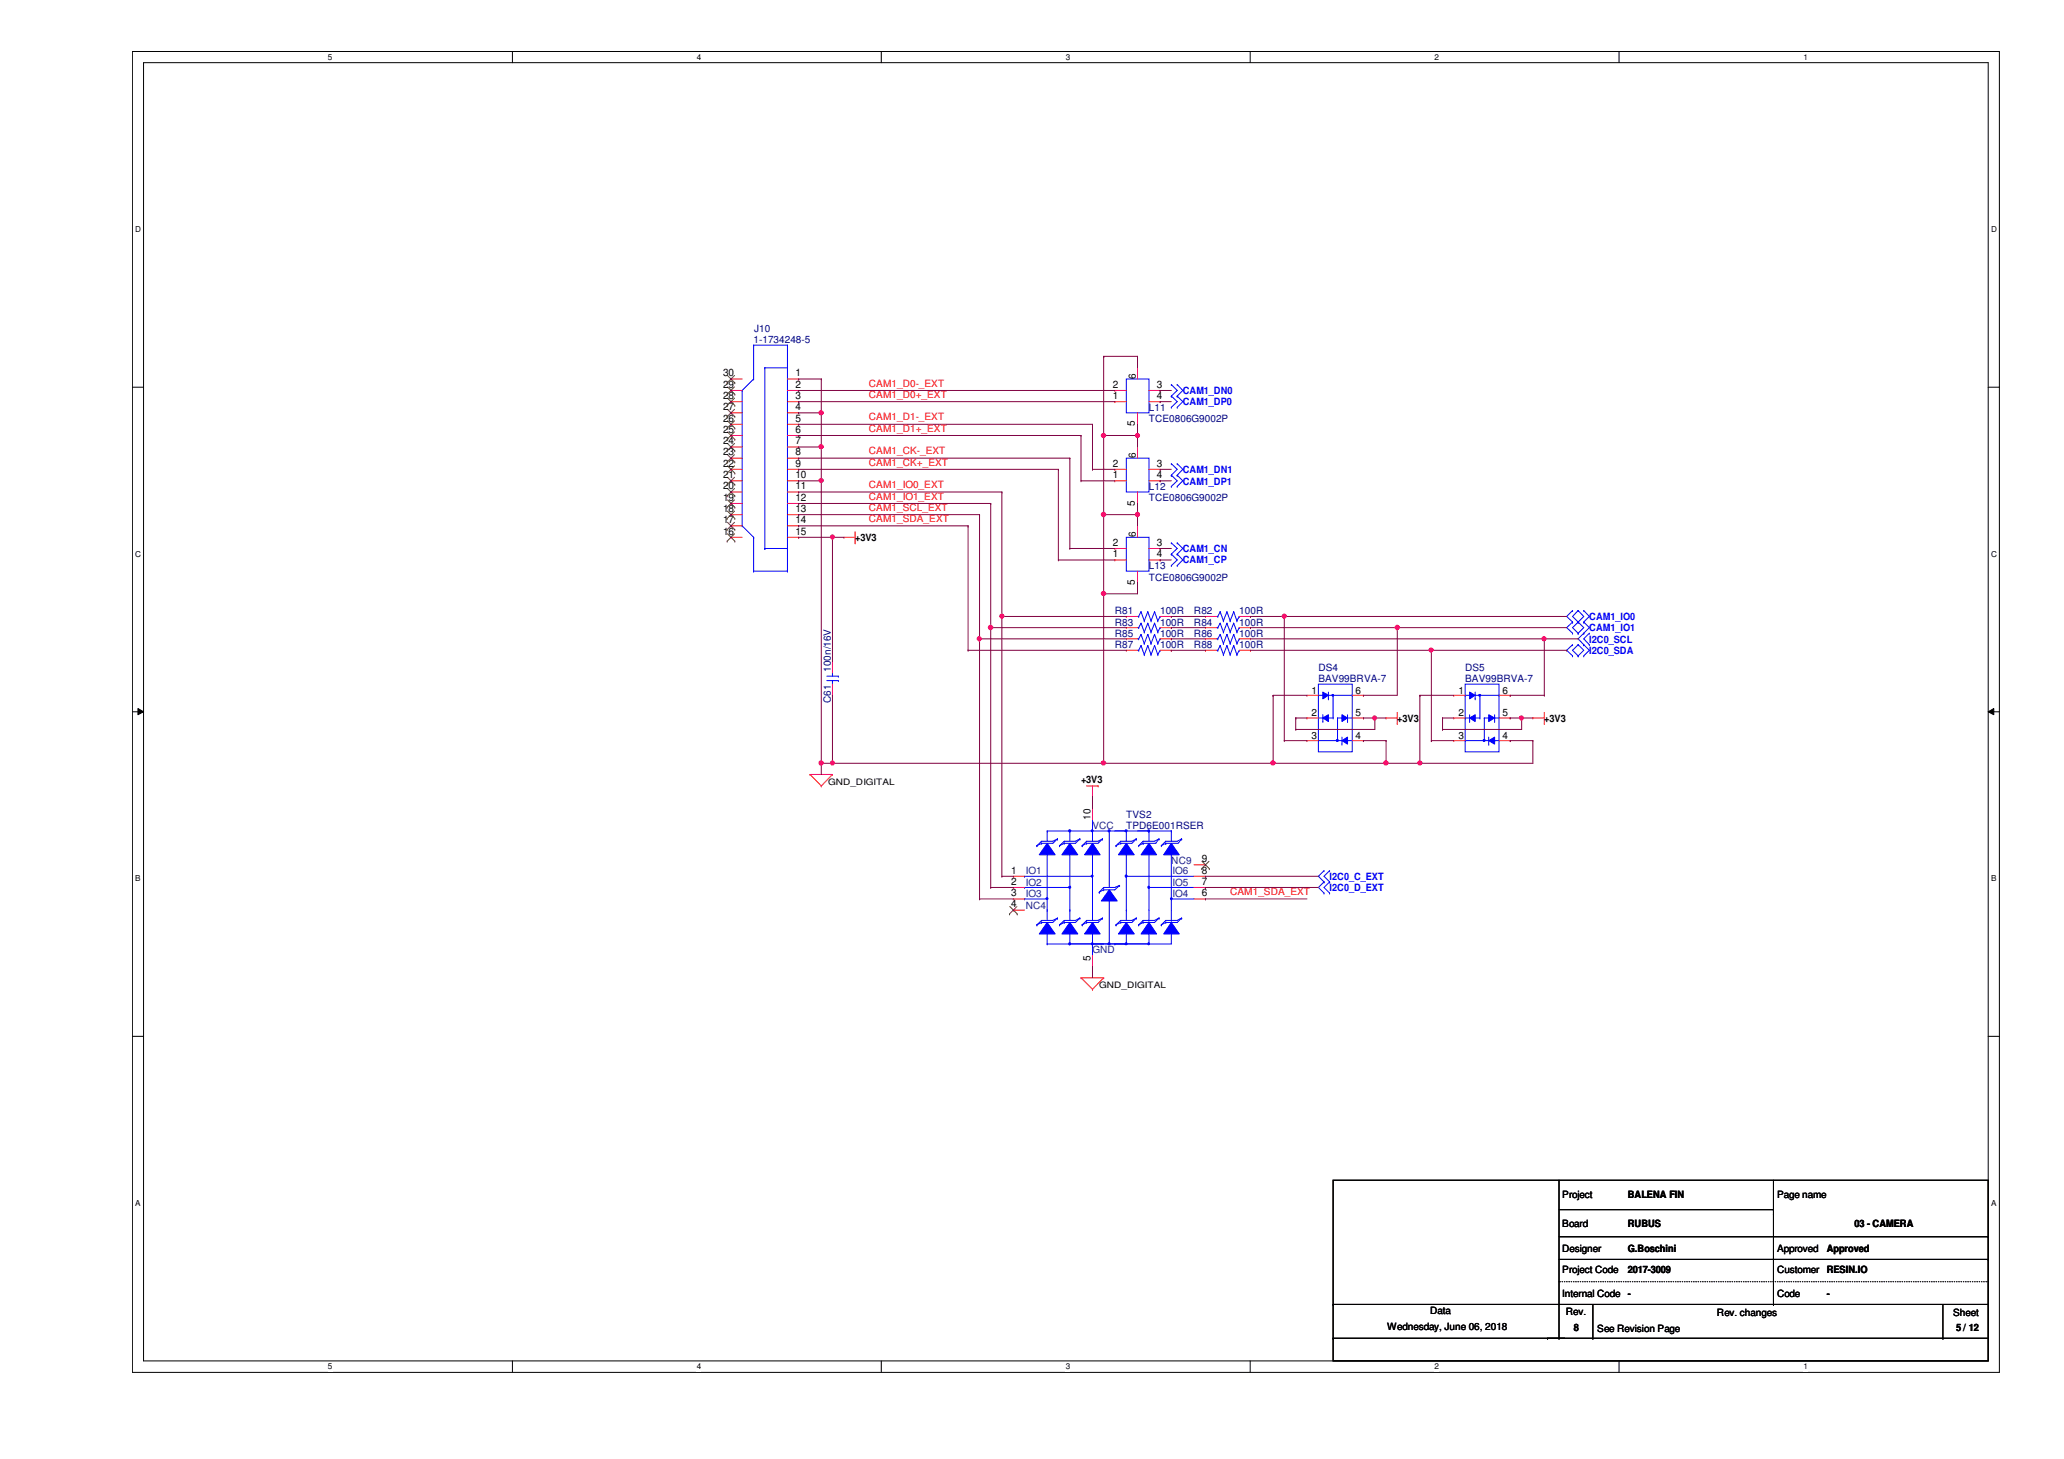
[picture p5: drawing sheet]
<svg xmlns="http://www.w3.org/2000/svg" width="297mm" height="210mm" viewBox="0 0 297 210" stroke-linecap="round" stroke-linejoin="round" font-family="sans-serif">
<defs><g id="words">
<g font-size="1.5">
<text x="104.1" y="59">27</text>
<text x="104.1" y="57.4">28</text>
<text x="104.1" y="55.8">29</text>
<text x="104.1" y="54.1">30</text>
<text x="114.5" y="54.1">1</text>
<text x="114.5" y="55.8">2</text>
<text x="114.5" y="57.4">3</text>
<text x="114.5" y="59">4</text>
<text x="160.1" y="57.4">1</text>
<text x="160.1" y="55.8">2</text>
<text x="166.5" y="55.8">3</text>
<text x="166.5" y="57.4">4</text>
<text x="104.1" y="65.5">23</text>
<text x="104.1" y="63.9">24</text>
<text x="104.1" y="62.3">25</text>
<text x="104.1" y="60.7">26</text>
<text x="114.5" y="60.7">5</text>
<text x="114.5" y="62.3">6</text>
<text x="114.5" y="63.9">7</text>
<text x="114.5" y="65.5">8</text>
<text x="163.3" y="61.3" transform="rotate(-90 163.3 61.3)">5</text>
<text x="104.1" y="70.4">20</text>
<text x="104.1" y="68.8">21</text>
<text x="104.1" y="67.1">22</text>
<text x="114.5" y="70.4">11</text>
<text x="114.5" y="67.1">9</text>
<text x="114.5" y="68.8">10</text>
<text x="160.1" y="68.8">1</text>
<text x="160.1" y="67.1">2</text>
<text x="166.5" y="67.1">3</text>
<text x="166.5" y="68.8">4</text>
<text x="104.1" y="76.9">16</text>
<text x="104.1" y="75.3">17</text>
<text x="104.1" y="73.7">18</text>
<text x="104.1" y="72.1">19</text>
<text x="114.5" y="73.7">13</text>
<text x="114.5" y="72.1">12</text>
<text x="114.5" y="75.3">14</text>
<text x="114.5" y="76.9">15</text>
<text x="163.3" y="72.7" transform="rotate(-90 163.3 72.7)">5</text>
<text x="160.1" y="80.2">1</text>
<text x="160.1" y="78.5">2</text>
<text x="166.5" y="78.5">3</text>
<text x="166.5" y="80.2">4</text>
<text x="163.3" y="84.1" transform="rotate(-90 163.3 84.1)">5</text>
<text x="145.5" y="125.7">1</text>
<text x="173" y="125.7">8</text>
<text x="173" y="124">9</text>
<text x="145.5" y="127.3">2</text>
<text x="145.5" y="128.9">3</text>
<text x="145.5" y="130.6">4</text>
<text x="173" y="127.3">7</text>
<text x="173" y="128.9">6</text>
</g>
<g font-size="1.4" fill="#000080">
<text x="108.5" y="47.8">J10</text>
<text x="108.5" y="49.4">1-1734248-5</text>
<text x="165.4" y="59.1">L11</text>
<text x="165.4" y="60.7">TCE0806G9002P</text>
<text x="165.4" y="70.5">L12</text>
<text x="165.4" y="72.1">TCE0806G9002P</text>
<text x="165.4" y="81.9">L13</text>
<text x="165.4" y="83.5">TCE0806G9002P</text>
<text x="160.4" y="88.4">R81</text>
<text x="167" y="88.4">100R</text>
<text x="171.8" y="88.4">R82</text>
<text x="178.4" y="88.4">100R</text>
<text x="160.4" y="91.7">R85</text>
<text x="160.4" y="93.3">R87</text>
<text x="160.4" y="90">R83</text>
<text x="167" y="91.7">100R</text>
<text x="167" y="93.3">100R</text>
<text x="167" y="90">100R</text>
<text x="171.8" y="91.7">R86</text>
<text x="171.8" y="93.3">R88</text>
<text x="171.8" y="90">R84</text>
<text x="178.4" y="91.7">100R</text>
<text x="178.4" y="93.3">100R</text>
<text x="178.4" y="90">100R</text>
<text x="119.5" y="101.2" transform="rotate(-90 119.5 101.2)">C61</text>
<text x="119.5" y="96.6" transform="rotate(-90 119.5 96.6)">100n/16V</text>
<text x="189.7" y="96.5">DS4</text>
<text x="189.7" y="98.2">BAV99BRVA-7</text>
<text x="210.9" y="96.5">DS5</text>
<text x="210.9" y="98.2">BAV99BRVA-7</text>
<text x="162.1" y="117.6">TVS2</text>
<text x="162.1" y="119.3">TPD6E001RSER</text>
</g>
<g font-size="1.4" fill="#f00">
<text x="125.1" y="55.6">CAM1_D0-_EXT</text>
<text x="125.1" y="57.2">CAM1_D0+_EXT</text>
<text x="125.1" y="60.5">CAM1_D1-_EXT</text>
<text x="125.1" y="62.1">CAM1_D1+_EXT</text>
<text x="125.1" y="65.4">CAM1_CK-_EXT</text>
<text x="125.1" y="67">CAM1_CK+_EXT</text>
<text x="125.1" y="70.2">CAM1_IO0_EXT</text>
<text x="125.1" y="71.9">CAM1_IO1_EXT</text>
<text x="125.1" y="73.5">CAM1_SCL_EXT</text>
<text x="125.1" y="75.1">CAM1_SDA_EXT</text>
<text x="177" y="128.8">CAM1_SDA_EXT</text>
</g>
<g font-size="1.4">
<text x="163.4" y="54.5" transform="rotate(-90 163.4 54.5)">6</text>
<text x="163.4" y="65.9" transform="rotate(-90 163.4 65.9)">6</text>
<text x="123.1" y="77.9">+3V3</text>
<text x="163.4" y="77.3" transform="rotate(-90 163.4 77.3)">6</text>
<text x="188.8" y="99.8">1</text>
<text x="195.1" y="99.8">6</text>
<text x="209.9" y="99.8">1</text>
<text x="216.2" y="99.8">6</text>
<text x="188.8" y="106.3">3</text>
<text x="188.8" y="103">2</text>
<text x="195.1" y="106.3">4</text>
<text x="195.1" y="103">5</text>
<text x="201.1" y="103.8">+3V3</text>
<text x="209.9" y="106.3">3</text>
<text x="209.9" y="103">2</text>
<text x="216.2" y="106.3">4</text>
<text x="216.2" y="103">5</text>
<text x="222.2" y="103.8">+3V3</text>
<text x="155.6" y="112.6">+3V3</text>
<text x="156.9" y="117.9" transform="rotate(-90 156.9 117.9)">10</text>
<text x="156.9" y="138.3" transform="rotate(-90 156.9 138.3)">5</text>
<text x="224.8" y="172.4">Project</text>
<text x="234.3" y="172.4">BALENA FIN</text>
<text x="255.7" y="172.4">Page name</text>
<text x="224.8" y="176.5">Board</text>
<text x="234.3" y="176.5">RUBUS</text>
<text x="266.9" y="176.5">03 - CAMERA</text>
<text x="224.8" y="183.2">Project Code</text>
<text x="224.8" y="180.1">Designer</text>
<text x="234.3" y="183.2">2017-3009</text>
<text x="234.3" y="180.1">G.Boschini</text>
<text x="255.7" y="180.1">Approved</text>
<text x="255.7" y="183.2">Customer</text>
<text x="262.9" y="183.2">RESIN.IO</text>
<text x="262.9" y="180.1">Approved</text>
<text x="199.6" y="191.3">Wednesday, June 06, 2018</text>
<text x="205.8" y="189">Data</text>
<text x="224.8" y="186.6">Internal Code</text>
<text x="225.3" y="189.2">Rev.</text>
<text x="226.5" y="191.5">8</text>
<text x="229.9" y="191.6">See Revision Page</text>
<text x="234.3" y="186.6">-</text>
<text x="247.1" y="189.4">Rev. changes</text>
<text x="255.7" y="186.6">Code</text>
<text x="262.9" y="186.6">-</text>
<text x="281.1" y="189.4">Sheet</text>
<text x="281.5" y="191.5">5 / 12</text>
</g>
<g font-size="1.4" fill="#00f">
<text x="170.2" y="56.7">CAM1_DN0</text>
<text x="170.2" y="58.3">CAM1_DP0</text>
<text x="170.2" y="68.1">CAM1_DN1</text>
<text x="170.2" y="69.7">CAM1_DP1</text>
<text x="170.2" y="79.5">CAM1_CN</text>
<text x="170.2" y="81.1">CAM1_CP</text>
<text x="228.7" y="89.2">CAM1_IO0</text>
<text x="228.7" y="90.8">CAM1_IO1</text>
<text x="228.7" y="92.5">I2C0_SCL</text>
<text x="228.7" y="94.1">I2C0_SDA</text>
<text x="191.3" y="128.2">I2C0_D_EXT</text>
<text x="191.3" y="126.6">I2C0_C_EXT</text>
</g>
<g font-size="1.4" fill="#004080">
<text x="157.2" y="119.3">VCC</text>
<text x="147.6" y="125.8">IO1</text>
<text x="168.6" y="124.3">NC9</text>
<text x="168.7" y="125.8">IO6</text>
<text x="147.6" y="127.4">IO2</text>
<text x="147.6" y="129">IO3</text>
<text x="147.6" y="130.8">NC4</text>
<text x="168.7" y="127.4">IO5</text>
<text x="168.7" y="129">IO4</text>
<text x="157.2" y="137.2">GND</text>
</g>
<g font-size="1.3">
<text x="119.2" y="112.9">GND_DIGITAL</text>
<text x="158.2" y="142.2">GND_DIGITAL</text>
</g>
<g font-size="1.2">
<text x="47.2" y="8.6">5</text>
<text x="100.3" y="8.6">4</text>
<text x="153.4" y="8.6">3</text>
<text x="206.5" y="8.6">2</text>
<text x="259.5" y="8.6">1</text>
<text x="19.5" y="33.4">D</text>
<text x="286.6" y="33.4">D</text>
<text x="19.5" y="80.1">C</text>
<text x="286.6" y="80.1">C</text>
<text x="19.5" y="126.8">B</text>
<text x="286.6" y="126.8">B</text>
<text x="19.5" y="173.5">A</text>
<text x="286.6" y="173.5">A</text>
<text x="47.2" y="197">5</text>
<text x="100.3" y="197">4</text>
<text x="153.4" y="197">3</text>
<text x="206.5" y="197">2</text>
<text x="259.5" y="197">1</text>
</g>
</g></defs>
<path d="M19.1 7.4h268.6v190h-268.6zM20.7 9h265.4v186.8h-265.4z" fill="none" stroke="#000" stroke-width=".14"/>
<g fill="#fff">
<path d="M47.2 7.6h.6v1.3h-.6z"/>
<path d="M47.2 196h.6v1.3h-.6z"/>
</g>
<path d="M73.7 7.4v1.6M73.7 195.8v1.6" fill="none" stroke="#000" stroke-width=".14"/>
<g fill="#fff">
<path d="M100.3 7.6h.6v1.3h-.6z"/>
<path d="M100.3 196h.6v1.3h-.6z"/>
</g>
<path d="M126.8 7.4v1.6M126.8 195.8v1.6" fill="none" stroke="#000" stroke-width=".14"/>
<g fill="#fff">
<path d="M153.4 7.6h.6v1.3h-.6z"/>
<path d="M153.4 196h.6v1.3h-.6z"/>
</g>
<path d="M179.9 7.4v1.6M179.9 195.8v1.6" fill="none" stroke="#000" stroke-width=".14"/>
<g fill="#fff">
<path d="M206.5 7.6h.6v1.3h-.6z"/>
<path d="M206.5 196h.6v1.3h-.6z"/>
</g>
<path d="M233 7.4v1.6M233 195.8v1.6" fill="none" stroke="#000" stroke-width=".14"/>
<g fill="#fff">
<path d="M259.5 7.6h.6v1.3h-.6z"/>
<path d="M259.5 196h.6v1.3h-.6z"/>
<path d="M19.5 32.3h.8v1.4h-.8z"/>
<path d="M286.6 32.3h.8v1.4h-.8z"/>
<path d="M19.5 79h.8v1.3h-.8z"/>
<path d="M286.6 79h.8v1.3h-.8z"/>
</g>
<path d="M19.1 55.7h1.6M286.1 55.7h1.6" fill="none" stroke="#000" stroke-width=".14"/>
<g fill="#fff">
<path d="M19.5 125.7h.7v1.3h-.7z"/>
<path d="M286.6 125.7h.7v1.3h-.7z"/>
</g>
<path d="M19.1 102.4h1.6M19.9 101.9l.8 .5-.8 .4zM286.1 102.4l.8-.5v.9zM286.1 102.4h1.6" fill="none" stroke="#000" stroke-width=".14"/>
<path d="M19.9 101.9l.8 .5-.8 .4zM286.1 102.4l.8-.5v.9z" fill="#000"/>
<g fill="#fff">
<path d="M19.5 172.4h.7v1.3h-.7z"/>
<path d="M286.6 172.4h.7v1.3h-.7z"/>
</g>
<g fill="none" stroke="#000" stroke-width=".14">
<path d="M19.1 149.1h1.6M286.1 149.1h1.6M191.9 169.8h94.2v26h-94.2zM224.4 177.9h61.7M224.4 169.8v22.7M224.4 174h30.8M255.2 174.7h.1M255.2 174h.1M255.2 169.8v17.9M286.1 177.9h.1M191.9 192.5h.1M191.9 187.7h.1"/>
<path d="M191.9 192.5h94.2M191.9 187.7h94.2M222.7 192.5h.1M224.4 192.5h.1M224.4 181.2h61.7M229.2 192.5h.1M229.2 187.7v4.8M255.2 187.7h.1M279.6 192.5h.1M279.6 187.7v4.8M286.1 181.2h.1"/>
</g>
<g fill="none" stroke="#f00" stroke-width=".14">
<path d="M121.5 77.3h.1M121.5 77.3h1.6M123.1 78.1h.1M123.1 76.5v1.6M119.8 95.2h.1M119.8 95.2v1.6M119.8 98.4v1.6M162.1 91.9h.1M162.1 91.9h1.6M167 91.9h1.6M168.6 91.9h.1M173.5 91.9h.1"/>
<path d="M173.5 91.9h1.6M178.4 91.9h1.6M180 91.9h.1M116.6 111.4h.1M116.6 111.4h3.2M116.6 111.4l1.6 1.7M118.2 113.1h.1M119.8 111.4h.1M119.8 100h.1M119.8 111.4l-1.6 1.7M156.4 113.1h1.6M157.2 114.7h.1"/>
<path d="M157.2 113.1v1.6M158 113.1h.1M199.5 103.3h.1M199.5 103.3h1.6M201.1 104.1h.1M201.1 102.5v1.6M220.6 103.3h.1M220.6 103.3h1.7M222.3 104.1h.1M222.3 102.5v1.6M155.6 140.7h.1M155.6 140.7h3.2"/>
<path d="M155.6 140.7l1.6 1.6M157.2 142.3h.1M158.8 140.7h.1M158.8 140.7l-1.6 1.6"/>
</g>
<g fill="none" stroke="#00f" stroke-width=".14">
<path d="M168.6 57h.1M168.6 55.3h.1M168.6 58.6h.1M168.6 55.3l.8 .9-.8 .8M168.6 57l.8 .8-.8 .8M169.4 57h.1M169.4 55.3h.1M169.4 58.6h.1M169.4 55.3l.8 .9-.8 .8M169.4 57l.8 .8-.8 .8M168.6 68.4h.1M168.6 66.7h.1"/>
<path d="M168.6 70h.1M168.6 79.7h.1M168.6 78.1h.1M168.6 66.7l.8 .8-.8 .9M168.6 68.4l.8 .8-.8 .8M168.6 78.1l.8 .8-.8 .8M168.6 79.7l.8 .9-.8 .8M169.4 68.4h.1M169.4 66.7h.1M169.4 70h.1M169.4 79.7h.1M169.4 78.1h.1"/>
<path d="M169.4 66.7l.8 .8-.8 .9M169.4 68.4l.8 .8-.8 .8M169.4 78.1l.8 .8-.8 .8M169.4 79.7l.8 .9-.8 .8M119 97.9h1.7M119 97.3h1.7M119.8 96.8h.1M119.8 97.9h.1M119.8 96.8v.5M119.8 97.9v.5M120.7 97.9h.1M120.7 97.3h.1"/>
<path d="M163.7 91.9h.2M163.9 91.9h.1M164.2 91.3h.1M164.2 91.3l-.3 .6M164.2 91.3l.5 1.3M164.7 92.6h.1M165.2 91.3h.1M165.2 91.3l-.5 1.3M165.2 91.3l.5 1.3M165.7 92.6h.1M166.2 91.3h.1M166.2 91.3l-.5 1.3"/>
<path d="M166.2 91.3l.4 1.3M166.6 92.6h.1M167 91.9h.1M167 91.9l-.4 .7M168.6 81.4h.1M169.4 81.4h.1M175.1 91.9h.2M175.3 91.9h.1M175.6 91.3h.1M175.6 91.3l-.3 .6M175.6 91.3l.5 1.3M176.1 92.6h.1"/>
<path d="M176.6 91.3h.1M176.6 91.3l-.5 1.3M176.6 91.3l.4 1.3M177 92.6h.1M177.5 91.3h.1M177.5 91.3l-.5 1.3M177.5 91.3l.5 1.3M178 92.6h.1M178.4 91.9h.1M178.4 91.9l-.4 .7M189.7 98.4h4.9v9.8h-4.9zM226.3 87.8h.1"/>
<path d="M226.3 89.5h.1M226.3 91.1h.1M226.3 92.8h.1M226.3 94.4h.1M226.3 87.8l-.8 .9 .8 .8M226.3 89.5l-.8 .8 .8 .8M226.3 92.8l-.8 .8 .8 .8M227.1 89.5h.1M227.1 87.8h.1M227.1 91.1h.1M227.1 94.4h.1M227.1 92.8h.1"/>
<path d="M227.1 87.8l-.8 .9 1.6 1.6-.8 .8M227.1 87.8l.8 .9-1.6 1.6 .8 .8M227.1 92.8l-.8 .8 .8 .8M227.1 92.8l.8 .8-.8 .8M227.9 89.5h.1M227.9 87.8h.1M227.9 91.1h.1M227.9 92.8h.1M227.9 94.4h.1M227.9 87.8l.8 .9-.8 .8M227.9 89.5l.8 .8-1.6 1.6 .8 .9M227.9 92.8l.8 .8-.8 .8"/>
<path d="M228.7 92.8h.1M228.7 91.1h.1M228.7 91.1l-.8 .8 .8 .9M193.1 107.1h.1M193.1 106v1.1M190.5 126.9h.1M190.5 128.5h.1M190.5 125.3h.1M190.5 126.9l-.8 .8 .8 .8M190.5 125.3l-.8 .8 .8 .8M191.3 128.5h.1M191.3 126.9h.1"/>
<path d="M191.3 125.3h.1M191.3 125.3l-.8 .8 .8 .8M191.3 126.9l-.8 .8 .8 .8"/>
</g>
<path d="M224.4 184.4h61.7M286.1 184.4h.1" fill="none" stroke="#000" stroke-width=".14" stroke-dasharray="0 .3"/>
<path d="M193.1 102.8l.8 .5-.8 .5z" fill-rule="evenodd" fill="#00f"/>
<path d="M193.1 102.8l.8 .5-.8 .5zM193.9 103.8h.1M193.9 102.8v1" fill="none" stroke="#00f" stroke-width=".14"/>
<path d="M193.1 106.6l.8-.6v1.1z" fill-rule="evenodd" fill="#00f"/>
<path d="M189.7 103.3h.1M189.7 100h.1M189.7 103.3h.7M189.7 100h.7M190.4 103.8h.1M190.4 102.8v1M193.1 106.6l.8-.6v1.1zM193.9 106.6h.1M193.9 103.3h.1M193.9 106.6h.7M193.9 103.3h.7" fill="none" stroke="#00f" stroke-width=".14"/>
<path d="M190.4 99.6l.8 .4-.8 .5z" fill-rule="evenodd" fill="#00f"/>
<path d="M190.4 99.6l.8 .4-.8 .5zM191.2 99.6v.9M191.2 100.5h.1" fill="none" stroke="#00f" stroke-width=".14"/>
<path d="M190.4 103.3l.8-.5v1z" fill-rule="evenodd" fill="#00f"/>
<g fill="none" stroke="#00f" stroke-width=".14">
<path d="M189.7 106.6h.1M189.7 106.6h3.4M190.4 103.3l.8-.5v1zM191.2 100h3.4M191.2 103.3h.7M191.9 103.3h.1M191.9 100h.1M191.9 100v3.3M192.5 103.3h.1M192.5 103.3h.6M192.5 103.3v3.3M193.1 103.3h.1"/>
<path d="M194.6 100h.1"/>
</g>
<path d="M192.4 106.4h.2v.2h-.2z" fill-rule="evenodd" fill="#00f"/>
<path d="M192.4 106.4h.2v.2h-.2z" fill="none" stroke="#00f" stroke-width=".14"/>
<path d="M191.7 99.9h.2v.2h-.2z" fill-rule="evenodd" fill="#00f"/>
<g fill="none" stroke="#00f" stroke-width=".14">
<path d="M162.1 65.9h3.3v4.9h-3.3zM163.7 93.6h.2M163.7 88.7h.2M163.9 93.6h.1M163.9 88.7h.1M164.2 92.9h.1M164.2 88h.1M164.2 92.9l-.3 .7M164.2 92.9l.5 1.3M164.2 88l-.3 .7M164.2 88l.5 1.3M164.7 94.2h.1"/>
<path d="M164.7 89.3h.1M165.2 92.9h.1M165.2 88h.1M165.2 92.9l-.5 1.3M165.2 92.9l.5 1.3M165.2 88l-.5 1.3M165.2 88l.5 1.3M165.7 94.2h.1M165.7 89.3h.1M166.2 92.9h.1M166.2 88h.1M166.2 92.9l-.5 1.3"/>
<path d="M166.2 92.9l.4 1.3M166.2 88l-.5 1.3M166.2 88l.4 1.3M166.6 94.2h.1M166.6 89.3h.1M167 93.6h.1M167 88.7h.1M167 93.6l-.4 .6M167 88.7l-.4 .6M191.7 99.9h.2v.2h-.2zM159.6 119.5h.1M159.6 119.5v8.2"/>
<path d="M158.2 128.4h.1M158.8 128h.1M158.8 127.7l-.6 .7M158.8 128h1.6M159.6 129.5h.1M159.6 129.5v6.3"/>
</g>
<g fill="none" stroke="#f00" stroke-width=".14">
<path d="M160.4 69.2h.1M160.4 67.5h.1M160.4 69.2h1.7M160.4 67.5h1.7M163.7 72.4h.1M163.7 64.3h.1M163.7 64.3v1.6M163.7 70.8v1.6M165.4 69.2h1.6M165.4 67.5h1.6M167 67.5h.1M167 69.2h.1"/>
<path d="M162.1 93.6h.1M162.1 88.7h.1M162.1 93.6h1.6M162.1 88.7h1.6M167 93.6h1.6M167 88.7h1.6M168.6 93.6h.1M168.6 88.7h.1M188.1 106.6h.1M188.1 100h.1M188.1 103.3h.1M188.1 106.6h1.6"/>
<path d="M188.1 100h1.6M188.1 103.3h1.6M194.6 106.6h1.6M194.6 100h1.6M194.6 103.3h1.6M196.2 106.6h.1M196.2 103.3h.1M196.2 100h.1"/>
</g>
<path d="M159.6 128l1.2 1.6h-2.3z" fill-rule="evenodd" fill="#00f"/>
<path d="M158.2 128.4h.1M158.8 127.7h.1M158.8 128l-.6 .4M159.6 128l1.2 1.6h-2.3zM161.1 127.4h.1M161.1 127.4l-.7 .3h-1.6M161.1 127.4l-.7 .6" fill="none" stroke="#00f" stroke-width=".14"/>
<path d="M154 132.7l1.1 1.7h-2.3z" fill-rule="evenodd" fill="#00f"/>
<g fill="none" stroke="#00f" stroke-width=".14">
<path d="M154 119.5h.1M154 119.5v1.5M157.2 119.5h.1M157.2 119.5v1.5M152.5 133.1h.1M152.5 121.7h.1M153.2 121.3h.1M153.2 132.4h.1M153.2 132.4l-.7 .7M153.2 121l-.7 .7M154 132.7l1.1 1.7h-2.3zM154 134.2h.1"/>
<path d="M154 130.9h.1M154 122.8h.1M154 122.8v9.6M154 134.2v1.6M155.4 132.1h.1M155.4 120.7h.1M155.4 132.1l-.6 .3h-1.6M155.4 120.7l-.6 .3M155.4 120.7l-.6 .6h-1.6M155.7 121.7h.1M155.7 133.1h.1M156.4 121h.1"/>
<path d="M156.4 121.3h.1M156.4 132.7h.1M156.4 121.3l-.7 .4M156.4 132.7l-.7 .4M156.4 121l-.7 .7M157.2 130.9h.1M157.2 134.2h.1M157.2 122.8h.1M157.2 122.8v9.6M157.2 134.2v1.6M158.7 132.1h.1M158.7 120.7h.1"/>
<path d="M158.7 120.7l-.7 .3h-1.6M158.7 132.1l-.7 .6h-1.6M158.7 120.7l-.7 .6h-1.6M158.7 132.1l-.7 .3"/>
</g>
<path d="M157.2 121.3l1.1 1.7h-2.2z" fill-rule="evenodd" fill="#00f"/>
<path d="M152.5 121.7h.1M153.2 121.3l-.7 .4M157.2 121.3l1.1 1.7h-2.2z" fill="none" stroke="#00f" stroke-width=".14"/>
<path d="M154 121.3l1.1 1.7h-2.3z" fill-rule="evenodd" fill="#00f"/>
<path d="M152.5 133.1h.1M153.2 121h.1M153.2 132.7h.1M153.2 121h1.6M153.2 132.7l-.7 .4M154 121.3l1.1 1.7h-2.3zM155.4 132.1h.1M155.4 132.1l-.6 .6h-1.6M155.7 133.1h.1M156.4 132.4h.1M156.4 132.4l-.7 .7M156.4 132.4h1.6" fill="none" stroke="#00f" stroke-width=".14"/>
<path d="M157.2 132.7l1.1 1.7h-2.2z" fill-rule="evenodd" fill="#00f"/>
<path d="M157.2 132.7l1.1 1.7h-2.2zM160.6 121.7h.1M160.6 133.1h.1M161.3 132.4h.1M161.3 121.3l-.7 .4M161.3 132.4l-.7 .7M163.5 132.1h.1M163.5 132.1l-.6 .3h-1.6" fill="none" stroke="#00f" stroke-width=".14"/>
<path d="M162.1 121.3l1.1 1.7h-2.2z" fill-rule="evenodd" fill="#00f"/>
<g fill="none" stroke="#00f" stroke-width=".14">
<path d="M162.1 119.5h.1M162.1 119.5v1.5M160.6 133.1h.1M160.6 121.7h.1M161.3 132.7h.1M161.3 121h.1M161.3 121.3h.1M161.3 132.7l-.7 .4M161.3 121l-.7 .7M162.1 121.3l1.1 1.7h-2.2zM162.1 122.8h.1M162.1 134.2h.1"/>
<path d="M162.1 130.9h.1M162.1 122.8v9.6M162.1 134.2v1.6M163.5 120.7h.1M163.5 132.1h.1M163.5 132.1l-.6 .6h-1.6M163.5 120.7l-.6 .6h-1.6M163.5 120.7l-.6 .3h-1.6"/>
</g>
<path d="M162.1 132.7l1.1 1.7h-2.2z" fill-rule="evenodd" fill="#00f"/>
<path d="M154 119.5h8.1M157.2 119.5h.1M162.1 119.5h.1M154 135.8h.1M154 135.8h8.1M162.1 132.7l1.1 1.7h-2.2zM162.1 126.1h.1M162.1 126.1h9.7" fill="none" stroke="#00f" stroke-width=".14"/>
<path d="M162 125.9h.2v.2h-.2z" fill-rule="evenodd" fill="#00f"/>
<path d="M162 125.9h.2v.2h-.2z" fill="none" stroke="#00f" stroke-width=".14"/>
<path d="M157.1 125.9l.2 .1-.1 .2z" fill-rule="evenodd" fill="#00f"/>
<path d="M157.1 125.9l.2 .1-.1 .2z" fill="none" stroke="#00f" stroke-width=".14"/>
<path d="M153.8 127.5h.2v.3h-.2z" fill-rule="evenodd" fill="#00f"/>
<path d="M153.8 127.5h.2v.3h-.2z" fill="none" stroke="#00f" stroke-width=".14"/>
<path d="M157.1 119.4l.2 .1-.1 .2z" fill-rule="evenodd" fill="#00f"/>
<path d="M157.1 119.4l.2 .1-.1 .2z" fill="none" stroke="#00f" stroke-width=".14"/>
<path d="M159.5 119.4h.2v.2h-.2z" fill-rule="evenodd" fill="#00f"/>
<path d="M159.5 119.4h.2v.2h-.2z" fill="none" stroke="#00f" stroke-width=".14"/>
<path d="M159.5 135.7h.2v.2h-.2z" fill-rule="evenodd" fill="#00f"/>
<path d="M159.5 135.7h.2v.2h-.2z" fill="none" stroke="#00f" stroke-width=".14"/>
<path d="M157.1 135.7l.2 .1-.1 .1z" fill-rule="evenodd" fill="#00f"/>
<g fill="none" stroke="#00f" stroke-width=".14">
<path d="M157.2 117.9h.1M157.2 117.9v1.6M147.4 126.1h.1M147.4 127.7h.1M147.4 126.1h9.8M147.4 127.7h6.6M157.1 135.7l.2 .1-.1 .1zM157.2 135.8h.1M157.2 135.8v1.7M164.5 121.3h.1M164.5 121.3h1.8M165.4 134.2h.1"/>
<path d="M165.4 134.2v1.6"/>
</g>
<path d="M165.4 121.3l1.1 1.7h-2.3z" fill-rule="evenodd" fill="#00f"/>
<path d="M165.4 119.5h.1M165.4 119.5v1.5M165.4 121.3l1.1 1.7h-2.3zM165.4 122.8h.1M165.4 122.8v8.1" fill="none" stroke="#00f" stroke-width=".14"/>
<path d="M165.4 132.7l1.1 1.7h-2.3z" fill-rule="evenodd" fill="#00f"/>
<g fill="none" stroke="#00f" stroke-width=".14">
<path d="M160.4 119.5h5M165.4 119.5h.1M157.2 135.8h.1M157.2 135.8h8.2M163.9 121.7h.1M163.9 133.1h.1M164.5 121h.1M164.5 132.7h.1M164.5 132.4h.1M164.5 121l-.6 .7M164.5 132.7l-.6 .4M164.5 132.4l-.6 .7"/>
<path d="M165.4 132.7l1.1 1.7h-2.3zM165.4 132.4h.1M165.4 130.9v1.5M166.8 120.7h.1M166.8 132.1h.1M166.8 120.7l-.6 .3h-1.7M166.8 132.1l-.6 .6h-1.7M166.8 132.1l-.6 .3h-1.7"/>
</g>
<path d="M162 119.4h.2v.2h-.2z" fill-rule="evenodd" fill="#00f"/>
<path d="M162 119.4h.2v.2h-.2z" fill="none" stroke="#00f" stroke-width=".14"/>
<path d="M162 135.7h.2v.2h-.2z" fill-rule="evenodd" fill="#00f"/>
<path d="M162 135.7h.2v.2h-.2z" fill="none" stroke="#00f" stroke-width=".14"/>
<path d="M165.2 127.5l.2 .1-.1 .2z" fill-rule="evenodd" fill="#00f"/>
<path d="M165.2 127.5l.2 .1-.1 .2zM165.4 127.7h.1M165.4 127.7h6.4M167.8 121.3h.1M167.8 121.3l-.7 .4M168.6 134.2h.1M168.6 134.2v1.6M170.1 132.1h.1M170.1 132.1l-.7 .6" fill="none" stroke="#00f" stroke-width=".14"/>
<path d="M168.6 121.3l1.1 1.7h-2.2z" fill-rule="evenodd" fill="#00f"/>
<g fill="none" stroke="#00f" stroke-width=".14">
<path d="M160.4 135.8h.1M160.4 135.8h8.2M167.8 132.7h.1M167.8 132.4h.1M167.8 132.7h1.6M168.6 121.3l1.1 1.7h-2.2zM168.6 132.4h.1M168.6 122.8h.1M168.6 122.8v9.6M170.1 120.7h.1M170.1 132.1h.1M170.1 120.7l-.6 .6"/>
<path d="M170.1 132.1l-.7 .3h-1.6"/>
</g>
<path d="M168.6 132.7l1.1 1.7h-2.2z" fill-rule="evenodd" fill="#00f"/>
<path d="M167.1 133.1h.1M167.8 121.3h.1M167.8 121h.1M167.8 121.3h1.7M167.8 121h1.6M167.8 132.4l-.7 .7M168.6 132.7l1.1 1.7h-2.2z" fill="none" stroke="#00f" stroke-width=".14"/>
<path d="M165.2 135.7l.2 .1-.1 .1z" fill-rule="evenodd" fill="#00f"/>
<path d="M163.7 119.5h4.9M168.6 119.5h.1M168.6 119.5v1.5M164.5 121.3h.1M164.5 121.3l-.6 .4M165.2 135.7l.2 .1-.1 .1zM166.8 120.7h.1M166.8 120.7l-.5 .6M167.1 121.7h.1M167.8 121l-.7 .7M170.1 120.7h.1M170.1 120.7l-.7 .3" fill="none" stroke="#00f" stroke-width=".14"/>
<path d="M165.2 119.4l.2 .1-.1 .2z" fill-rule="evenodd" fill="#00f"/>
<path d="M165.2 119.4l.2 .1-.1 .2z" fill="none" stroke="#00f" stroke-width=".14"/>
<path d="M150.7 132.7l1.1 1.7h-2.2z" fill-rule="evenodd" fill="#00f"/>
<path d="M150.7 132.7l1.1 1.7h-2.2z" fill="none" stroke="#00f" stroke-width=".14"/>
<path d="M153.8 135.7h.2v.2h-.2z" fill-rule="evenodd" fill="#00f"/>
<g fill="none" stroke="#00f" stroke-width=".14">
<path d="M150.7 119.5h3.3M154 119.5h.1M149.2 133.1h.1M149.9 132.7h.1M149.9 132.7l-.7 .4M150.7 122.8h.1M150.7 135.8h.1M150.7 134.2h.1M150.7 130.9h.1M150.7 122.8v9.6M150.7 134.2v1.6M150.7 135.8h8.1"/>
<path d="M152.2 120.7h.1M152.2 132.1h.1M152.2 132.1l-.7 .6h-1.6M152.2 120.7l-.7 .6M153.8 135.7h.2v.2h-.2z"/>
</g>
<path d="M150.7 121.3l1.1 1.7h-2.2z" fill-rule="evenodd" fill="#00f"/>
<path d="M150.7 119.5h.1M150.7 119.5v1.5M149.2 121.7h.1M149.9 121.3h.1M149.9 121h.1M149.9 132.4h.1M149.9 121.3h1.6M149.9 121h1.6M149.9 132.4h1.6M149.9 121.3l-.7 .4M150.7 121.3l1.1 1.7h-2.2z" fill="none" stroke="#00f" stroke-width=".14"/>
<path d="M153.8 119.4h.2v.2h-.2z" fill-rule="evenodd" fill="#00f"/>
<path d="M153.8 119.4h.2v.2h-.2zM149.2 121.7h.1M149.2 133.1h.1M149.9 121l-.7 .7M149.9 132.4l-.7 .7M152.2 120.7h.1M152.2 132.1h.1M152.2 120.7l-.7 .3M152.2 132.1l-.7 .3M167.1 133.1h.1M167.8 132.7l-.7 .4" fill="none" stroke="#00f" stroke-width=".14"/>
<path d="M150.6 129.2l.2 .1-.1 .1z" fill-rule="evenodd" fill="#00f"/>
<path d="M147.4 129.3h.1M147.4 129.3h3.3M150.6 129.2l.2 .1-.1 .1zM168.6 129.3h.1M168.6 129.3h3.2" fill="none" stroke="#00f" stroke-width=".14"/>
<path d="M168.5 129.2h.2v.2h-.2z" fill-rule="evenodd" fill="#00f"/>
<g fill="none" stroke="#00f" stroke-width=".14">
<path d="M175.1 88.7h.2M175.1 93.6h.2M175.3 88.7h.1M175.3 93.6h.1M175.6 88h.1M175.6 92.9h.1M175.6 88l-.3 .7M175.6 88l.5 1.3M175.6 92.9l-.3 .7M175.6 92.9l.5 1.3M176.1 89.3h.1M176.1 94.2h.1"/>
<path d="M176.6 88h.1M176.6 92.9h.1M176.6 88l-.5 1.3M176.6 88l.4 1.3M176.6 92.9l-.5 1.3M176.6 92.9l.4 1.3M177 89.3h.1M177 94.2h.1M177.5 88h.1M177.5 92.9h.1M177.5 88l-.5 1.3M177.5 88l.5 1.3"/>
<path d="M177.5 92.9l-.5 1.3M177.5 92.9l.5 1.3M178 89.3h.1M178 94.2h.1M178.4 88.7h.1M178.4 93.6h.1M178.4 88.7l-.4 .6M178.4 93.6l-.4 .6M210.9 98.4h4.8v9.8h-4.8zM214.2 107.1h.1M214.2 106v1.1M168.5 129.2h.2v.2h-.2z"/>
</g>
<g fill="none" stroke="#f00" stroke-width=".14">
<path d="M173.5 88.7h.1M173.5 93.6h.1M173.5 88.7h1.6M173.5 93.6h1.6M178.4 88.7h1.6M178.4 93.6h1.6M180 88.7h.1M180 93.6h.1M157.2 116.3h.1M157.2 116.3v1.6M145.8 126.1h.1M145.8 127.7h.1"/>
<path d="M145.8 129.3h.1M145.8 130.9h.1M145.8 126.1h1.6M145.8 127.7h1.6M145.8 129.3h1.6M145.8 130.9h1.6M157.2 139.1h.1M157.2 137.5v1.6M171.8 126.1h1.7M171.8 127.7h1.7M171.8 129.3h1.7M171.8 124.4h1.7"/>
<path d="M173.5 126.1h.1M173.5 127.7h.1M173.5 129.3h.1M173.5 124.4h.1"/>
</g>
<path d="M145.3 131.5h.1M145.3 130.4l1.1 1.1M146.3 130.4l-1 1.1M146.4 131.5h.1M172.9 125h.1M173 123.9l1 1.1M174 123.9l-1.1 1.1M174 125h.1" fill="none" stroke="#804000" stroke-width=".14"/>
<path d="M214.2 102.8l.9 .5-.9 .5z" fill-rule="evenodd" fill="#00f"/>
<path d="M214.2 102.8l.9 .5-.9 .5zM215.1 103.8h.1M215.1 102.8v1" fill="none" stroke="#00f" stroke-width=".14"/>
<path d="M214.2 106.6l.9-.6v1.1z" fill-rule="evenodd" fill="#00f"/>
<path d="M210.9 103.3h.1M210.9 100h.1M210.9 103.3h.6M210.9 100h.6M211.5 103.8h.1M211.5 102.8v1M214.2 106.6l.9-.6v1.1zM215.1 106.6h.1M215.1 103.3h.1M215.1 106.6h.6M215.1 103.3h.6" fill="none" stroke="#00f" stroke-width=".14"/>
<path d="M211.5 99.6l.8 .4-.8 .5z" fill-rule="evenodd" fill="#00f"/>
<path d="M211.5 99.6l.8 .4-.8 .5zM212.3 99.6v.9M212.3 100.5h.1" fill="none" stroke="#00f" stroke-width=".14"/>
<path d="M211.5 103.3l.8-.5v1z" fill-rule="evenodd" fill="#00f"/>
<g fill="none" stroke="#00f" stroke-width=".14">
<path d="M210.9 106.6h.1M210.9 106.6h3.3M211.5 103.3l.8-.5v1zM212.3 100h3.4M212.3 103.3h.7M213 103.3h.1M213 100h.1M213 100v3.3M213.6 103.3h.1M213.6 103.3h.6M213.6 103.3v3.3M214.2 103.3h.1"/>
<path d="M215.7 100h.1"/>
</g>
<path d="M213.5 106.4h.2v.2h-.2z" fill-rule="evenodd" fill="#00f"/>
<path d="M213.5 106.4h.2v.2h-.2z" fill="none" stroke="#00f" stroke-width=".14"/>
<path d="M212.8 99.9l.3 .1-.2 .2z" fill-rule="evenodd" fill="#00f"/>
<g fill="none" stroke="#00f" stroke-width=".14">
<path d="M106.8 56.2h.1M106.8 56.2v19.4M108.5 49.7h.1M108.5 54.5h.1M108.5 49.7h4.8M108.5 49.7v4.8M108.5 54.5l-1.7 1.7M110.1 52.9h.1M110.1 52.9h3.2M110.1 52.9v26M113.3 49.7h.1M113.3 49.7v32.5"/>
<path d="M162.1 54.5h3.3v4.9h-3.3zM106.8 75.6h.1M106.8 75.6l1.7 1.7M108.5 77.3h.1M108.5 77.3v4.9M110.1 78.9h.1M110.1 78.9h3.2M113.3 78.9h.1M162.1 77.3h3.3v4.9h-3.3zM108.5 82.2h.1M108.5 82.2h4.8M113.3 82.2h.1"/>
<path d="M163.7 90.3h.2M163.9 90.3h.1M164.2 89.7h.1M164.2 89.7l-.3 .6M164.2 89.7l.5 1.2M164.7 90.9h.1M165.2 89.7h.1M165.2 89.7l-.5 1.2M165.2 89.7l.5 1.2M165.7 90.9h.1M166.2 89.7h.1M166.2 89.7l-.5 1.2"/>
<path d="M166.2 89.7l.4 1.2M166.6 90.9h.1M167 90.3h.1M167 90.3l-.4 .6M175.1 90.3h.2M175.3 90.3h.1M175.6 89.7h.1M175.6 89.7l-.3 .6M175.6 89.7l.5 1.2M176.1 90.9h.1M176.6 89.7h.1M176.6 89.7l-.5 1.2"/>
<path d="M176.6 89.7l.4 1.2M177 90.9h.1M177.5 89.7h.1M177.5 89.7l-.5 1.2M177.5 89.7l.5 1.2M178 90.9h.1M178.4 90.3h.1M178.4 90.3l-.4 .6M212.8 99.9l.3 .1-.2 .2z"/>
</g>
<g fill="none" stroke="#f00" stroke-width=".14">
<path d="M105.2 59.4h.1M105.2 57.8h.1M105.2 56.2h.1M105.2 54.5h.1M105.2 57.8h1.6M105.2 56.2h1.6M105.2 54.5h1.6M105.2 59.4h1.6M113.3 57.8h1.6M113.3 56.2h1.6M113.3 54.5h1.6M113.3 59.4h1.6"/>
<path d="M114.9 54.5h.1M114.9 56.2h.1M114.9 57.8h.1M114.9 59.4h.1M160.4 57.8h.1M160.4 56.2h.1M160.4 57.8h1.7M160.4 56.2h1.7M163.7 52.9h.1M163.7 52.9v1.6M163.7 59.4v1.6M165.4 57.8h1.6"/>
<path d="M165.4 56.2h1.6M167 56.2h.1M167 57.8h.1M105.2 77.3h.1M105.2 75.6h.1M105.2 74h.1M105.2 72.4h.1M105.2 70.8h.1M105.2 69.2h.1M105.2 67.5h.1M105.2 65.9h.1M105.2 64.3h.1"/>
<path d="M105.2 62.7h.1M105.2 61h.1M105.2 74h1.6M105.2 72.4h1.6M105.2 70.8h1.6M105.2 75.6h1.6M105.2 61h1.6M105.2 77.3h1.6M105.2 62.7h1.6M105.2 64.3h1.6M105.2 65.9h1.6M105.2 67.5h1.6"/>
<path d="M105.2 69.2h1.6M113.3 74h1.6M113.3 72.4h1.6M113.3 70.8h1.6M113.3 75.6h1.6M113.3 61h1.6M113.3 77.3h1.6M113.3 62.7h1.6M113.3 64.3h1.6M113.3 65.9h1.6M113.3 67.5h1.6M113.3 69.2h1.6"/>
<path d="M114.9 74h.1M114.9 72.4h.1M114.9 70.8h.1M114.9 75.6h.1M114.9 61h.1M114.9 77.3h.1M114.9 62.7h.1M114.9 64.3h.1M114.9 65.9h.1M114.9 67.5h.1M114.9 69.2h.1M160.4 78.9h.1"/>
<path d="M160.4 78.9h1.7M163.7 61h.1M163.7 75.6h.1M163.7 75.6v1.7M165.4 78.9h1.6M167 78.9h.1M160.4 80.6h.1M160.4 80.6h1.7M162.1 90.3h.1M162.1 90.3h1.6M163.7 83.8h.1M163.7 82.2v1.6"/>
<path d="M165.4 80.6h1.6M167 80.6h.1M167 90.3h1.6M168.6 90.3h.1M173.5 90.3h.1M173.5 90.3h1.6M178.4 90.3h1.6M180 90.3h.1M209.2 106.6h.1M209.2 100h.1M209.2 103.3h.1M209.2 106.6h1.7"/>
<path d="M209.2 100h1.7M209.2 103.3h1.7M215.7 106.6h1.6M215.7 100h1.6M215.7 103.3h1.6M217.3 106.6h.1M217.3 103.3h.1M217.3 100h.1"/>
</g>
<g fill="none" stroke="#804000" stroke-width=".14">
<path d="M104.6 59.9h.1M104.6 58.3h.1M104.6 56.7h.1M104.6 55.1h.1M104.7 58.9l1 1M104.7 57.3l1 1M104.7 55.7l1 1M104.7 54l1 1.1M105.7 58.9l-1.1 1M105.7 57.3l-1.1 1M105.7 55.7l-1.1 1M105.7 54l-1.1 1.1"/>
<path d="M105.7 59.9h.1M105.7 58.3h.1M105.7 56.7h.1M105.7 55.1h.1M104.6 77.9h.1M104.6 76.2h.1M104.6 74.6h.1M104.6 73h.1M104.6 71.3h.1M104.6 69.7h.1M104.6 68.1h.1M104.6 66.5h.1"/>
<path d="M104.6 64.9h.1M104.6 63.2h.1M104.6 61.6h.1M104.7 76.8l1 1.1M104.7 75.1l1 1.1M104.7 73.5l1 1.1M104.7 71.9l1 1.1M104.7 70.3l1 1M104.7 68.7l1 1M104.7 67l1 1.1M104.7 65.4l1 1.1M104.7 63.8l1 1.1"/>
<path d="M104.7 62.1l1 1.1M104.7 60.5l1 1.1M105.7 76.8l-1.1 1.1M105.7 75.1l-1.1 1.1M105.7 73.5l-1.1 1.1M105.7 71.9l-1.1 1.1M105.7 70.3l-1.1 1M105.7 68.7l-1.1 1M105.7 67l-1.1 1.1M105.7 65.4l-1.1 1.1M105.7 63.8l-1.1 1.1M105.7 62.1l-1.1 1.1"/>
<path d="M105.7 60.5l-1.1 1.1M105.7 77.9h.1M105.7 76.2h.1M105.7 74.6h.1M105.7 73h.1M105.7 71.3h.1M105.7 69.7h.1M105.7 68.1h.1M105.7 66.5h.1M105.7 64.9h.1M105.7 63.2h.1M105.7 61.6h.1"/>
</g>
<path d="M158.8 51.3h.1M158.8 51.3h4.9M158.8 51.3v11.4" fill="none" stroke="#800040" stroke-width=".14"/>
<circle cx="158.8" cy="62.6" r=".31" fill="#f0f"/>
<circle cx="158.8" cy="62.6" r=".31" fill="none" stroke="#f0f" stroke-width=".14"/>
<path d="M114.9 54.5h.1M114.9 54.5h3.3M118.2 54.5h.1M118.2 54.5v4.9M163.7 51.3h.1M163.7 51.3v1.6" fill="none" stroke="#800040" stroke-width=".14"/>
<circle cx="118.2" cy="59.4" r=".31" fill="#f0f"/>
<circle cx="118.2" cy="59.4" r=".31" fill="none" stroke="#f0f" stroke-width=".14"/>
<g fill="none" stroke="#800040" stroke-width=".14">
<path d="M114.9 56.2h.1M114.9 57.8h.1M114.9 59.4h.1M114.9 56.2h45.5M114.9 57.8h45.5M114.9 59.4h3.3M118.2 59.4h.1M118.2 59.4v4.9M167 56.2h.1M167 57.8h.1M167 56.2h1.6M167 57.8h1.6"/>
<path d="M114.9 61h.1M114.9 62.7h.1M114.9 61h42.3M114.9 62.7h40.7M155.6 62.7h.1M155.6 62.7v6.5M157.2 61h.1M157.2 61v6.5M158.8 62.7h.1M163.7 61h.1M163.7 61v1.7h-4.9"/>
</g>
<circle cx="163.7" cy="62.6" r=".3" fill="#f0f"/>
<circle cx="163.7" cy="62.6" r=".3" fill="none" stroke="#f0f" stroke-width=".14"/>
<path d="M114.9 64.3h.1M114.9 64.3h3.3M118.2 64.3h.1M118.2 64.3v4.9M158.8 62.7h.1M158.8 62.7v11.3M163.7 62.7h.1M163.7 62.7v1.6" fill="none" stroke="#800040" stroke-width=".14"/>
<circle cx="118.2" cy="64.3" r=".31" fill="#f0f"/>
<circle cx="118.2" cy="64.3" r=".31" fill="none" stroke="#f0f" stroke-width=".14"/>
<g fill="none" stroke="#800040" stroke-width=".14">
<path d="M114.9 65.9h.1M114.9 67.5h.1M114.9 69.2h.1M114.9 65.9h39.1M114.9 67.5h37.4M114.9 69.2h3.3M118.2 69.2h.1M118.2 69.2v40.6M152.3 67.5h.1M152.3 67.5v13.1M154 65.9h.1M154 65.9v13"/>
<path d="M157.2 67.5h.1M157.2 67.5h3.2M167 67.5h.1M167 67.5h1.6"/>
</g>
<circle cx="118.2" cy="109.8" r=".31" fill="#f0f"/>
<circle cx="118.2" cy="109.8" r=".31" fill="none" stroke="#f0f" stroke-width=".14"/>
<circle cx="118.2" cy="69.1" r=".31" fill="#f0f"/>
<circle cx="118.2" cy="69.1" r=".31" fill="none" stroke="#f0f" stroke-width=".14"/>
<path d="M155.6 69.2h.1M155.6 69.2h4.8M158.8 74h.1M158.8 74v11.4M163.7 72.4h.1M163.7 72.4v1.6M167 69.2h.1M167 69.2h1.6" fill="none" stroke="#800040" stroke-width=".14"/>
<circle cx="158.8" cy="74" r=".32" fill="#f0f"/>
<circle cx="158.8" cy="74" r=".32" fill="none" stroke="#f0f" stroke-width=".14"/>
<path d="M158.8 74h.1M158.8 74h4.9" fill="none" stroke="#800040" stroke-width=".14"/>
<circle cx="163.7" cy="74" r=".31" fill="#f0f"/>
<circle cx="163.7" cy="74" r=".31" fill="none" stroke="#f0f" stroke-width=".14"/>
<g fill="none" stroke="#800040" stroke-width=".14">
<path d="M114.9 70.8h.1M114.9 72.4h.1M114.9 74h.1M114.9 70.8h29.3M114.9 72.4h27.7M114.9 74h26.1M141 74h.1M141 74v17.9M142.6 72.4h.1M142.6 72.4v17.9M144.2 70.8h.1M144.2 70.8v17.9"/>
<path d="M154 78.9h.1M154 78.9h6.4M163.7 74h.1M163.7 74v1.6M167 78.9h.1M167 78.9h1.6M152.3 80.6h.1M152.3 80.6h8.1M158.8 85.4h.1M158.8 85.4v24.4M163.7 83.8h.1M163.7 83.8v1.6h-4.9"/>
<path d="M167 80.6h.1M167 80.6h1.6"/>
</g>
<circle cx="158.8" cy="85.4" r=".31" fill="#f0f"/>
<circle cx="158.8" cy="85.4" r=".31" fill="none" stroke="#f0f" stroke-width=".14"/>
<path d="M114.9 75.6h.1M114.9 77.3h.1M114.9 75.6h24.4M114.9 77.3h6.6M119.8 77.3h.1M139.3 75.6h.1M139.3 75.6v18" fill="none" stroke="#800040" stroke-width=".14"/>
<circle cx="119.8" cy="77.3" r=".3" fill="#f0f"/>
<circle cx="119.8" cy="77.3" r=".3" fill="none" stroke="#f0f" stroke-width=".14"/>
<path d="M142.6 90.3h.1M142.6 90.3h19.5M168.6 88.7h.1M168.6 88.7h4.9M180 88.7h.1M180 88.7h4.8" fill="none" stroke="#800040" stroke-width=".14"/>
<circle cx="142.6" cy="90.3" r=".32" fill="#f0f"/>
<circle cx="142.6" cy="90.3" r=".32" fill="none" stroke="#f0f" stroke-width=".14"/>
<path d="M141 91.9h.1M141 91.9h21.1M168.6 90.3h.1M168.6 91.9h.1M168.6 90.3h4.9M168.6 91.9h4.9M180 90.3h.1M180 90.3h21.1M180 91.9h42.3M222.3 91.9h.1" fill="none" stroke="#800040" stroke-width=".14"/>
<circle cx="222.2" cy="91.9" r=".3" fill="#f0f"/>
<circle cx="222.2" cy="91.9" r=".3" fill="none" stroke="#f0f" stroke-width=".14"/>
<path d="M139.3 93.6h.1M139.3 93.6h22.8M168.6 93.6h.1M168.6 93.6h4.9M180 93.6h26M206 93.6h.1M119.8 100h.1M119.8 100v9.8" fill="none" stroke="#800040" stroke-width=".14"/>
<circle cx="119.8" cy="109.8" r=".3" fill="#f0f"/>
<circle cx="119.8" cy="109.8" r=".3" fill="none" stroke="#f0f" stroke-width=".14"/>
<path d="M118.2 109.8h.1M118.2 109.8h40.6M119.8 109.8h.1" fill="none" stroke="#800040" stroke-width=".14"/>
<circle cx="158.8" cy="109.8" r=".31" fill="#f0f"/>
<circle cx="158.8" cy="109.8" r=".31" fill="none" stroke="#f0f" stroke-width=".14"/>
<path d="M158.8 109.8h.1M158.8 109.8h40.7M183.2 109.8h.1" fill="none" stroke="#800040" stroke-width=".14"/>
<circle cx="199.5" cy="109.8" r=".31" fill="#f0f"/>
<circle cx="199.5" cy="109.8" r=".31" fill="none" stroke="#f0f" stroke-width=".14"/>
<path d="M144.2 88.7h.1M144.2 88.7v37.4M118.2 109.8h.1M118.2 109.8v1.6M144.2 126.1h.1M144.2 126.1h1.6" fill="none" stroke="#800040" stroke-width=".14"/>
<circle cx="144.2" cy="88.6" r=".3" fill="#f0f"/>
<circle cx="144.2" cy="88.6" r=".3" fill="none" stroke="#f0f" stroke-width=".14"/>
<path d="M141 91.9h.1M141 91.9v37.4M142.6 90.3h.1M142.6 90.3v37.4M144.2 88.7h.1M144.2 88.7h17.9M141 129.3h.1M141 129.3h4.8M142.6 127.7h.1M142.6 127.7h3.2" fill="none" stroke="#800040" stroke-width=".14"/>
<circle cx="140.9" cy="91.9" r=".3" fill="#f0f"/>
<circle cx="140.9" cy="91.9" r=".3" fill="none" stroke="#f0f" stroke-width=".14"/>
<path d="M157.2 114.7h.1M157.2 114.7v1.6M183.2 100h.1M183.2 100v9.8M157.2 139.1h.1M157.2 139.1v1.6M173.5 129.3h.1M173.5 127.7h.1M173.5 126.1h.1M173.5 129.3h14.6M173.5 127.7h16.2M173.5 126.1h16.2" fill="none" stroke="#800040" stroke-width=".14"/>
<circle cx="183.2" cy="109.8" r=".31" fill="#f0f"/>
<circle cx="183.2" cy="109.8" r=".31" fill="none" stroke="#f0f" stroke-width=".14"/>
<path d="M183.2 100h.1M183.2 100h4.9M186.5 103.3h.1M186.5 103.3v1.6M186.5 103.3h1.6M196.2 100h.1M196.2 103.3h.1M196.2 100h4.9M196.2 103.3h1.7M197.9 103.3h.1M197.9 103.3v1.6" fill="none" stroke="#800040" stroke-width=".14"/>
<circle cx="197.8" cy="103.3" r=".3" fill="#f0f"/>
<circle cx="197.8" cy="103.3" r=".3" fill="none" stroke="#f0f" stroke-width=".14"/>
<path d="M184.8 88.7h.1M184.8 88.7v17.9M184.8 106.6h.1M184.8 106.6h3.3M186.5 104.9h.1M186.5 104.9h11.4M196.2 106.6h.1M196.2 106.6h3.3M197.9 103.3h.1M197.9 103.3h1.6M199.5 106.6h.1M199.5 106.6v3.2" fill="none" stroke="#800040" stroke-width=".14"/>
<circle cx="184.8" cy="88.6" r=".3" fill="#f0f"/>
<circle cx="184.8" cy="88.6" r=".3" fill="none" stroke="#f0f" stroke-width=".14"/>
<path d="M184.8 88.7h.1M184.8 88.7h40.7M201.1 90.3h.1M201.1 90.3v9.7M201.1 90.3h24.4" fill="none" stroke="#800040" stroke-width=".14"/>
<circle cx="201.1" cy="90.3" r=".31" fill="#f0f"/>
<circle cx="201.1" cy="90.3" r=".31" fill="none" stroke="#f0f" stroke-width=".14"/>
<path d="M204.3 100h.1M204.3 100v9.8" fill="none" stroke="#800040" stroke-width=".14"/>
<circle cx="204.3" cy="109.8" r=".3" fill="#f0f"/>
<circle cx="204.3" cy="109.8" r=".3" fill="none" stroke="#f0f" stroke-width=".14"/>
<path d="M204.3 100h.1M204.3 100h4.9M207.6 103.3h.1M207.6 103.3h1.6M207.6 103.3v1.6M217.3 100h.1M217.3 103.3h.1M217.3 100h5M217.3 103.3h3.3M219 103.3h.1M219 103.3v1.6" fill="none" stroke="#800040" stroke-width=".14"/>
<circle cx="218.9" cy="103.3" r=".3" fill="#f0f"/>
<circle cx="218.9" cy="103.3" r=".3" fill="none" stroke="#f0f" stroke-width=".14"/>
<g fill="none" stroke="#800040" stroke-width=".14">
<path d="M119.8 77.3h.1M119.8 77.3v17.9M206 93.6v13M227.1 91.9h.1M227.1 91.9h-4.8v8.1M199.5 109.8h.1M204.3 109.8h.1M206 106.6h.1M206 106.6h3.2M207.6 104.9h.1M207.6 104.9h11.4M217.3 106.6h.1"/>
<path d="M217.3 106.6h3.3M220.6 106.6h.1M220.6 106.6v3.2h-21.1M222.3 100h.1"/>
</g>
<circle cx="206" cy="93.5" r=".3" fill="#f0f"/>
<circle cx="206" cy="93.5" r=".3" fill="none" stroke="#f0f" stroke-width=".14"/>
<path d="M206 93.6h19.5M225.5 93.6h.1" fill="none" stroke="#800040" stroke-width=".14"/>
<circle cx="158.8" cy="62.6" r=".31" fill="#f0f"/>
<circle cx="158.8" cy="62.6" r=".31" fill="none" stroke="#f0f" stroke-width=".14"/>
<circle cx="118.2" cy="59.4" r=".31" fill="#f0f"/>
<circle cx="118.2" cy="59.4" r=".31" fill="none" stroke="#f0f" stroke-width=".14"/>
<circle cx="163.7" cy="62.6" r=".3" fill="#f0f"/>
<circle cx="163.7" cy="62.6" r=".3" fill="none" stroke="#f0f" stroke-width=".14"/>
<circle cx="118.2" cy="64.3" r=".31" fill="#f0f"/>
<circle cx="118.2" cy="64.3" r=".31" fill="none" stroke="#f0f" stroke-width=".14"/>
<circle cx="118.2" cy="109.8" r=".31" fill="#f0f"/>
<circle cx="118.2" cy="109.8" r=".31" fill="none" stroke="#f0f" stroke-width=".14"/>
<circle cx="118.2" cy="69.1" r=".31" fill="#f0f"/>
<circle cx="118.2" cy="69.1" r=".31" fill="none" stroke="#f0f" stroke-width=".14"/>
<circle cx="158.8" cy="74" r=".32" fill="#f0f"/>
<circle cx="158.8" cy="74" r=".32" fill="none" stroke="#f0f" stroke-width=".14"/>
<circle cx="163.7" cy="74" r=".31" fill="#f0f"/>
<circle cx="163.7" cy="74" r=".31" fill="none" stroke="#f0f" stroke-width=".14"/>
<circle cx="158.8" cy="85.4" r=".31" fill="#f0f"/>
<circle cx="158.8" cy="85.4" r=".31" fill="none" stroke="#f0f" stroke-width=".14"/>
<circle cx="119.8" cy="77.3" r=".3" fill="#f0f"/>
<circle cx="119.8" cy="77.3" r=".3" fill="none" stroke="#f0f" stroke-width=".14"/>
<circle cx="142.6" cy="90.3" r=".32" fill="#f0f"/>
<circle cx="142.6" cy="90.3" r=".32" fill="none" stroke="#f0f" stroke-width=".14"/>
<circle cx="222.2" cy="91.9" r=".3" fill="#f0f"/>
<circle cx="222.2" cy="91.9" r=".3" fill="none" stroke="#f0f" stroke-width=".14"/>
<circle cx="119.8" cy="109.8" r=".3" fill="#f0f"/>
<circle cx="119.8" cy="109.8" r=".3" fill="none" stroke="#f0f" stroke-width=".14"/>
<circle cx="158.8" cy="109.8" r=".31" fill="#f0f"/>
<circle cx="158.8" cy="109.8" r=".31" fill="none" stroke="#f0f" stroke-width=".14"/>
<circle cx="199.5" cy="109.8" r=".31" fill="#f0f"/>
<circle cx="199.5" cy="109.8" r=".31" fill="none" stroke="#f0f" stroke-width=".14"/>
<circle cx="144.2" cy="88.6" r=".3" fill="#f0f"/>
<circle cx="144.2" cy="88.6" r=".3" fill="none" stroke="#f0f" stroke-width=".14"/>
<circle cx="140.9" cy="91.9" r=".3" fill="#f0f"/>
<circle cx="140.9" cy="91.9" r=".3" fill="none" stroke="#f0f" stroke-width=".14"/>
<circle cx="183.2" cy="109.8" r=".31" fill="#f0f"/>
<circle cx="183.2" cy="109.8" r=".31" fill="none" stroke="#f0f" stroke-width=".14"/>
<circle cx="197.8" cy="103.3" r=".3" fill="#f0f"/>
<circle cx="197.8" cy="103.3" r=".3" fill="none" stroke="#f0f" stroke-width=".14"/>
<circle cx="184.8" cy="88.6" r=".3" fill="#f0f"/>
<circle cx="184.8" cy="88.6" r=".3" fill="none" stroke="#f0f" stroke-width=".14"/>
<circle cx="201.1" cy="90.3" r=".31" fill="#f0f"/>
<circle cx="201.1" cy="90.3" r=".31" fill="none" stroke="#f0f" stroke-width=".14"/>
<circle cx="204.3" cy="109.8" r=".3" fill="#f0f"/>
<circle cx="204.3" cy="109.8" r=".3" fill="none" stroke="#f0f" stroke-width=".14"/>
<circle cx="218.9" cy="103.3" r=".3" fill="#f0f"/>
<circle cx="218.9" cy="103.3" r=".3" fill="none" stroke="#f0f" stroke-width=".14"/>
<circle cx="206" cy="93.5" r=".3" fill="#f0f"/>
<circle cx="206" cy="93.5" r=".3" fill="none" stroke="#f0f" stroke-width=".14"/>
<use href="#words"/>
</svg>
